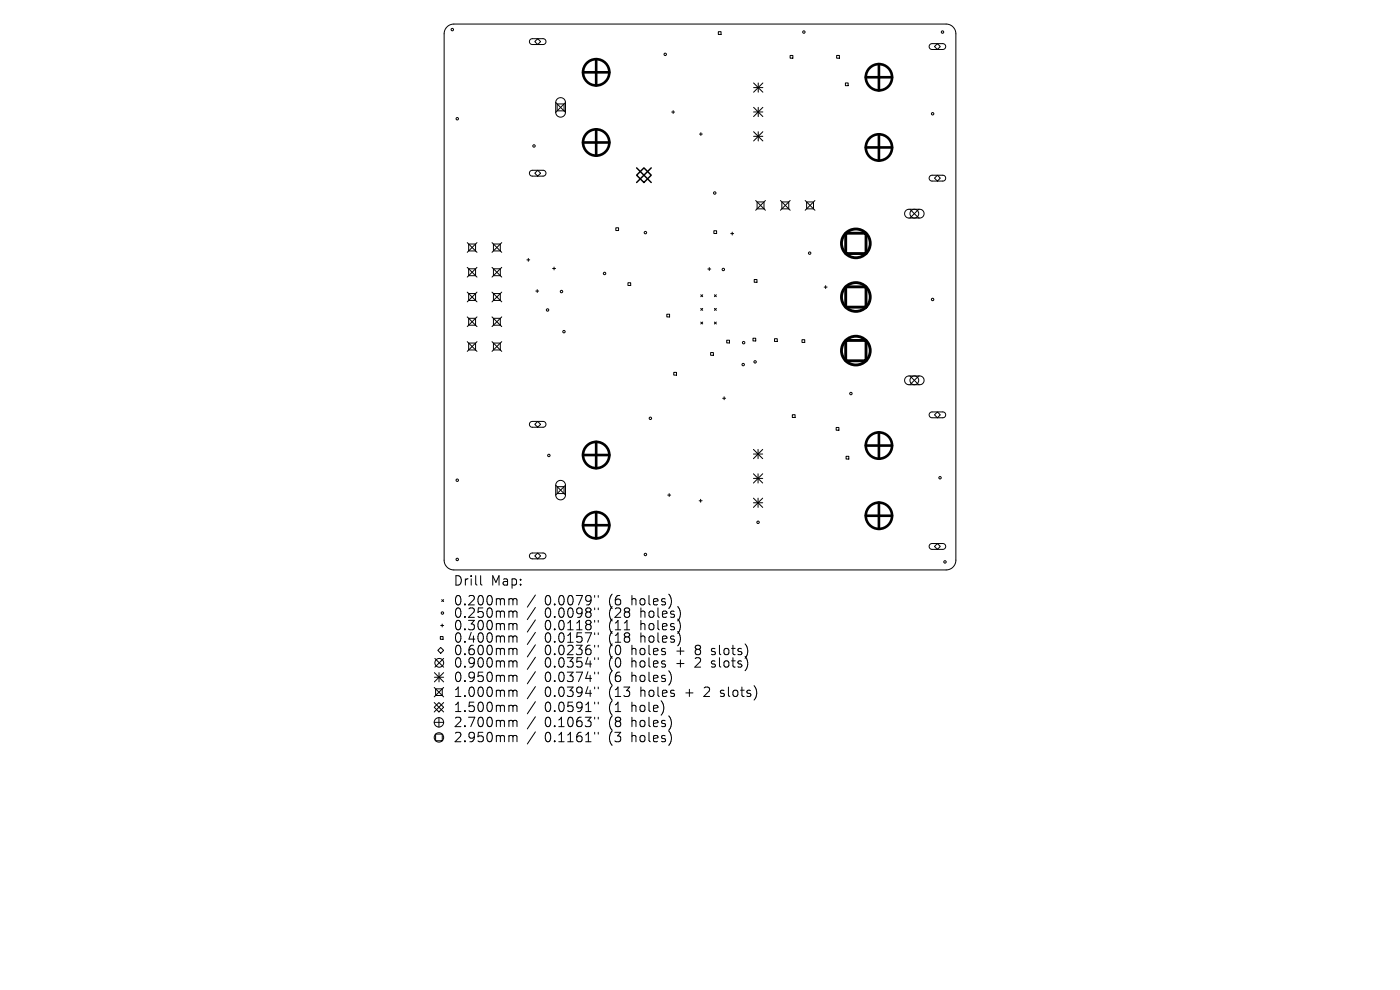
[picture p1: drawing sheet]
<svg xmlns="http://www.w3.org/2000/svg" width="297mm" height="210mm" viewBox="0 0 297 210" stroke-linecap="round" stroke-linejoin="round" font-family="sans-serif">
<defs><g id="words">
<g font-size="2.8">
<text x="96.1" y="124.5">Drill</text>
<text x="104.1" y="124.5">Map:</text>
<text x="96.1" y="128.7">0.200mm</text>
<text x="96.1" y="131.3">0.250mm</text>
<text x="115.6" y="128.7">0.0079&quot;</text>
<text x="115.6" y="131.3">0.0098&quot;</text>
<text x="129.3" y="128.7">(6</text>
<text x="129.3" y="131.3">(28</text>
<text x="134.3" y="128.7">holes)</text>
<text x="136.2" y="131.3">holes)</text>
<text x="96.1" y="134">0.300mm</text>
<text x="96.1" y="136.6">0.400mm</text>
<text x="115.6" y="134">0.0118&quot;</text>
<text x="115.6" y="136.6">0.0157&quot;</text>
<text x="129.3" y="134">(11</text>
<text x="129.3" y="136.6">(18</text>
<text x="136.2" y="134">holes)</text>
<text x="136.2" y="136.6">holes)</text>
<text x="96.1" y="139.3">0.600mm</text>
<text x="96.1" y="141.9">0.900mm</text>
<text x="115.6" y="139.3">0.0236&quot;</text>
<text x="115.6" y="141.9">0.0354&quot;</text>
<text x="129.3" y="139.3">(0</text>
<text x="129.3" y="141.9">(0</text>
<text x="134.3" y="139.3">holes</text>
<text x="134.3" y="141.9">holes</text>
<text x="144" y="139.3">+</text>
<text x="144" y="141.9">+</text>
<text x="148.2" y="139.3">8</text>
<text x="148.2" y="141.9">2</text>
<text x="151.8" y="139.3">slots)</text>
<text x="151.8" y="141.9">slots)</text>
<text x="96.1" y="145">0.950mm</text>
<text x="96.1" y="148.1">1.000mm</text>
<text x="115.6" y="145">0.0374&quot;</text>
<text x="115.6" y="148.1">0.0394&quot;</text>
<text x="129.3" y="145">(6</text>
<text x="129.3" y="148.1">(13</text>
<text x="134.3" y="145">holes)</text>
<text x="136.2" y="148.1">holes</text>
<text x="145.9" y="148.1">+</text>
<text x="150.1" y="148.1">2</text>
<text x="153.7" y="148.1">slots)</text>
<text x="96.1" y="151.3">1.500mm</text>
<text x="96.1" y="154.5">2.700mm</text>
<text x="115.6" y="151.3">0.0591&quot;</text>
<text x="115.6" y="154.5">0.1063&quot;</text>
<text x="129.3" y="151.3">(1</text>
<text x="129.3" y="154.5">(8</text>
<text x="134.3" y="151.3">hole)</text>
<text x="134.3" y="154.5">holes)</text>
<text x="96.1" y="157.7">2.950mm</text>
<text x="115.6" y="157.7">0.1161&quot;</text>
<text x="129.3" y="157.7">(3</text>
<text x="134.3" y="157.7">holes)</text>
</g>
</g></defs>
<g fill="none" stroke="#000" stroke-width=".21">
<path d="M94.8 5.7l.8-.5 .7-.1h104.4a2.07 2.07 0 0 1 2.1 2.1v111.6a2.07 2.07 0 0 1-2.1 2.1h-104.4a2.07 2.07 0 0 1-2.1-2.1v-111.6l.1-.7zM112.5 8.4l.4-.2h2.4l.4 .3 .1 .4-.2 .4-.3 .1h-2.5l-.5-.4zM113.4 8.8l.7-.6 .6 .6-.6 .6zM152.4 6.7h.6v.6h-.6zM159.9 17.6l1.9 2M159.9 18.6h1.9M160.9 17.6v2M161.8 17.6l-1.9 2M167.6 11.8h.6v.5h-.6zM177.5 11.8h.6v.5h-.6zM179.4 17.6h.5v.6h-.5zM197.3 9.4l.4-.1h2.4l.4 .2 .1 .5-.2 .3-.3 .2h-2.5l-.5-.4z"/>
<path d="M198.2 9.9l.7-.6 .6 .6-.6 .6zM112.5 36.3l.4-.2h2.4l.4 .3 .1 .4-.2 .4-.3 .2h-2.5l-.5-.4zM114.1 36.1l.6 .6-.6 .7-.7-.7zM117.9 21.7a1.03 1.03 0 0 1 1-1 1.03 1.03 0 0 1 1.1 1M117.9 23.8a1.03 1.03 0 0 0 1 1.1 1.03 1.03 0 0 0 1.1-1.1M117.9 21.7l2.1 2.1M117.9 21.7v2.1M118.2 22.1h1.5v1.4h-1.5zM120 21.7l-2.1 2.1M120 21.7v2.1M142.5 23.8h.6M142.8 23.5v.6"/>
<path d="M148.4 28.4h.6M148.7 28.1v.7M159.9 23.8h1.9M159.9 22.8l1.9 1.9M159.9 27.9l1.9 2M159.9 28.9h1.9M160.9 22.8v1.9M160.9 27.9v2M161.8 22.8l-1.9 1.9M161.8 27.9l-1.9 2M197.3 37.4l.4-.2h2.4l.4 .2 .1 .5-.2 .3-.3 .2h-2.5l-.5-.4zM198.9 37.2l.6 .6-.6 .6-.7-.6z"/>
<path d="M99.1 51.5l2.1 2M99.1 56.7l2.1 2.1M99.4 51.8h1.5v1.4h-1.5zM99.4 57h1.5v1.5h-1.5zM101.2 51.5l-2.1 2M101.2 56.7l-2.1 2.1M104.4 51.5l2 2M104.4 56.7l2 2.1M104.7 51.8h1.4v1.4h-1.4zM104.7 57h1.4v1.5h-1.4zM106.4 51.5l-2 2M106.4 56.7l-2 2.1"/>
<path d="M111.8 55.1h.6M112.1 54.8v.6M117.2 57h.7M117.5 56.6v.7M130.6 48.3h.6v.6h-.6zM133.2 60h.6v.6h-.6zM150.2 57.1h.6M150.5 56.8v.6M151.4 48.9h.6v.6h-.6zM155 49.5h.6M155.3 49.2v.7M160 59.3h.6v.6h-.6z"/>
<path d="M160.3 42.5l2.1 2.1M160.6 42.8h1.5v1.5h-1.5zM162.4 42.5l-2.1 2.1M165.6 42.5l2 2.1M165.9 42.8h1.4v1.5h-1.4zM167.6 42.5l-2 2.1M170.8 42.5l2.1 2.1M171.1 42.8h1.5v1.5h-1.5zM172.9 42.5l-2.1 2.1M192.2 44.7l.6-.3h2.3a.93 .93 0 0 1 .9 .9 .93 .93 0 0 1-.9 1h-2.3a.93 .93 0 0 1-.8-.6 .93 .93 0 0 1 .2-1zM193 44.4l1.9 1.9M194.9 44.4l-1.9 1.9"/>
<path d="M99.1 62l2.1 2M99.1 67.2l2.1 2.1M99.1 72.5l2.1 2M99.4 62.3h1.5v1.4h-1.5zM99.4 67.5h1.5v1.5h-1.5zM99.4 72.8h1.5v1.4h-1.5zM101.2 62l-2.1 2M101.2 67.2l-2.1 2.1M101.2 72.5l-2.1 2M104.4 62l2 2M104.4 67.2l2 2.1M104.4 72.5l2 2"/>
<path d="M104.7 62.3h1.4v1.4h-1.4zM104.7 67.5h1.4v1.5h-1.4zM104.7 72.8h1.4v1.4h-1.4zM106.4 62l-2 2M106.4 67.2l-2 2.1M106.4 72.5l-2 2M113.7 61.7h.6M114 61.4v.7M141.5 66.6h.5v.6h-.5zM142.9 79h.6v.6h-.6zM148.7 62.5l.4 .4M148.7 65.4l.4 .4"/>
<path d="M148.7 68.3l.4 .4M149.1 62.5l-.4 .4M149.1 65.4l-.4 .4M149.1 68.3l-.4 .4M150.8 74.8h.5v.6h-.5zM151.6 65.4l.4 .4M151.6 68.3l.4 .4M151.6 62.5l.4 .4M152 62.5l-.4 .4M152 65.4l-.4 .4M152 68.3l-.4 .4M154.2 72.2h.6v.5h-.6z"/>
<path d="M159.7 71.7h.6v.6h-.6zM164.3 71.8h.6v.6h-.6zM170.1 72.1h.6v.5h-.6zM174.8 60.9h.7M175.2 60.6v.6M193 79.8l1.9 1.8M194.9 79.8l-1.9 1.8M112.5 89.6l.4-.2h2.4l.4 .3 .1 .4-.2 .4-.3 .1h-2.5l-.5-.4zM113.4 90l.7-.6 .6 .6-.6 .6zM153.3 84.5h.6M153.6 84.2v.6M159.8 95.3l2 2"/>
<path d="M159.8 96.3h2M160.8 95.3v2M161.8 95.3l-2 2M168.1 88h.6v.6h-.6zM177.4 90.7h.6v.6h-.6zM179.5 96.8h.6v.6h-.6zM192.2 80l.6-.2h2.3a.93 .93 0 0 1 .9 .9 .93 .93 0 0 1-.9 .9h-2.3a.93 .93 0 0 1-.8-.6 .93 .93 0 0 1 .2-1zM197.3 87.6l.4-.2h2.4l.4 .2 .1 .5-.2 .3-.3 .2h-2.5l-.5-.4zM198.9 87.4l.6 .6-.6 .6-.7-.6zM112.5 117.5l.4-.2h2.4l.4 .3 .1 .4-.2 .4-.3 .1h-2.5l-.5-.4zM114.1 117.3l.6 .6-.6 .6-.7-.6zM117.9 102.9a1.03 1.03 0 0 1 1-1 1.03 1.03 0 0 1 1.1 1"/>
<path d="M117.9 105a1.03 1.03 0 0 0 1 1 1.03 1.03 0 0 0 1.1-1M117.9 102.9v2.1M117.9 102.9l2.1 2.1M118.2 103.2h1.5v1.5h-1.5zM120 102.9v2.1M120 102.9l-2.1 2.1M141.7 105h.6M142 104.7v.6M148.3 106.2h.6M148.6 105.9v.6M159.8 100.5l2 2M159.8 101.5h2"/>
<path d="M159.8 105.7l2 1.9M159.8 106.7h2M160.8 100.5v2M160.8 105.7v1.9M161.8 100.5l-2 2M161.8 105.7l-2 1.9M197.3 115.5l.4-.2h2.4l.4 .3 .1 .4-.2 .4-.3 .1h-2.5l-.5-.4zM198.2 115.9l.7-.6 .6 .6-.6 .6zM92.3 139.7l1.8 1.8M93.4 135h.6v.6h-.6zM93.5 137.3l.6 .7-.6 .6-.6-.6zM93.5 132.7h.6"/>
<path d="M93.7 127.2l.4 .4M93.8 132.4v.6M94.1 127.2l-.4 .4M94.1 139.7l-1.8 1.8M102 122.1v1.7l.2 .3M108.2 127l.5 .1 .1 .2M108.2 129.6l.5 .1 .1 .2M108.2 132.3l.5 .1 .1 .2M108.2 134.9l.5 .1 .1 .2M108.2 137.5l.5 .1 .1 .2M108.8 127.3l.3-.3 .5 .1 .1 1.2M108.8 127.3v1"/>
<path d="M108.8 129.9v1.1M108.8 132.6v1M108.8 135.2v1M108.8 137.8v1.1M108.8 129.9l.3-.3 .5 .1 .1 1.3M108.8 132.6l.3-.3 .5 .1 .1 1.2M108.8 135.2l.3-.3 .5 .1 .1 1.2M108.8 137.8l.3-.3 .5 .1 .1 1.3M113.6 126.2l-1.7 2.6M113.6 128.9l-1.7 2.5M113.6 131.5l-1.7 2.6M113.6 134.1l-1.7 2.6"/>
<path d="M113.6 136.8l-1.7 2.6M113.6 139.4l-1.7 2.6M126.2 126.3v.4M126.2 129v.3M126.2 131.6v.4M126.2 134.2v.4M126.2 136.9v.4M126.2 139.5v.4M126.9 126.3v.4M126.9 129v.3M126.9 131.6v.4M126.9 134.2v.4"/>
<path d="M126.9 136.9v.4M126.9 139.5v.4M150.9 138.8l.2 .1M151 137.6v.5M92.1 145.8l2 2M92.1 149l2 2M92.1 153.2h2M92.2 142.7l1.9 1.9M92.2 143.7h1.9M92.4 146.1h1.4v1.4h-1.4zM92.4 155.7h1.4v1.4h-1.4zM93.1 149l1 1-1 1-1-1z"/>
<path d="M93.1 152.2v2M93.1 142.7v1.9M94.1 145.8l-2 2M94.1 149l-2 2M94.1 142.7l-1.9 1.9M108.2 140.2l.5 .1 .1 .2M108.2 143.2l.5 .1 .1 .2M108.2 146.4l.5 .1 .1 .2M108.2 149.6l.5 .1 .1 .2M108.2 152.8l.5 .1 .1 .2M108.2 156l.5 .1 .1 .2M108.8 140.5v1"/>
<path d="M108.8 143.5v1.1M108.8 146.7v1M108.8 149.9v1M108.8 153.1v1M108.8 156.3v1M108.8 140.5l.3-.3 .5 .1 .1 1.2M108.8 143.5l.3-.3 .5 .1 .1 1.3M108.8 146.7l.3-.3 .5 .1 .1 1.2M108.8 149.9l.3-.3 .5 .1 .1 1.2M108.8 153.1l.3-.3 .5 .1 .1 1.2M108.8 156.3l.3-.3 .5 .1 .1 1.2M113.6 142.5l-1.7 2.6"/>
<path d="M113.6 145.6l-1.7 2.6M113.6 148.8l-1.7 2.6M113.6 152l-1.7 2.6M113.6 155.2l-1.7 2.6M126.2 142.6v.4M126.2 145.7v.4M126.2 148.9v.4M126.2 152.1v.4M126.2 155.3v.4M126.9 142.6v.4M126.9 145.7v.4M126.9 148.9v.4"/>
<path d="M126.9 152.1v.4M126.9 155.3v.4M150.9 141.4l.2 .1M151 140.3v.5M152.8 147.6l.2 .1M152.9 146.5v.5"/>
<circle cx="96" cy="6.3" r=".26"/>
<circle cx="141.1" cy="11.5" r=".26"/>
<circle cx="170.5" cy="6.8" r=".26"/>
<circle cx="199.9" cy="6.8" r=".26"/>
<circle cx="97" cy="25.2" r=".26"/>
<circle cx="113.3" cy="31" r=".26"/>
<circle cx="197.8" cy="24.1" r=".26"/>
<circle cx="128.3" cy="58" r=".26"/>
<circle cx="136.9" cy="49.3" r=".26"/>
<circle cx="151.6" cy="40.9" r=".26"/>
<circle cx="153.4" cy="57.2" r=".26"/>
<circle cx="171.8" cy="53.7" r=".26"/>
<circle cx="194" cy="45.3" r=".93"/>
<circle cx="116.2" cy="65.8" r=".26"/>
<circle cx="119.1" cy="61.8" r=".26"/>
<circle cx="119.6" cy="70.4" r=".26"/>
<circle cx="157.7" cy="77.3" r=".26"/>
<circle cx="157.8" cy="72.7" r=".26"/>
<circle cx="160.2" cy="76.8" r=".26"/>
<circle cx="197.8" cy="63.5" r=".26"/>
<circle cx="116.4" cy="96.6" r=".26"/>
<circle cx="138" cy="88.7" r=".26"/>
<circle cx="180.5" cy="83.5" r=".26"/>
<circle cx="194" cy="80.7" r=".93"/>
<circle cx="97" cy="101.9" r=".26"/>
<circle cx="97" cy="118.7" r=".26"/>
<circle cx="136.9" cy="117.6" r=".26"/>
<circle cx="160.8" cy="110.8" r=".26"/>
<circle cx="199.4" cy="101.3" r=".26"/>
<circle cx="200.5" cy="119.2" r=".26"/>
<circle cx="93.9" cy="130" r=".26"/>
<circle cx="93.1" cy="153.2" r="1"/>
<circle cx="93.1" cy="156.4" r="1"/>
<circle cx="93.2" cy="140.6" r=".93"/>
</g>
<path d="M135.1 35.6l3.1 3.1M136.6 35.6l1.6 1.6-1.6 1.5-1.5-1.5zM138.2 35.6l-3.1 3.1" fill="none" stroke="#000" stroke-width=".31"/>
<g fill="none" stroke="#000" stroke-width=".56">
<path d="M123.7 15.3h5.6M126.5 12.5v5.6M183.7 16.4h5.6M186.5 13.6v5.6M123.7 30.2h5.6M126.5 27.4v5.6M183.7 31.3h5.6M186.5 28.5v5.6M123.7 96.5h5.6M126.5 93.7v5.6M183.7 94.5h5.6M186.5 91.7v5.6"/>
<path d="M123.7 111.4h5.6M126.5 108.6v5.6M183.7 109.4h5.6M186.5 106.6v5.6"/>
<circle cx="126.5" cy="15.3" r="2.79"/>
<circle cx="186.5" cy="16.4" r="2.79"/>
<circle cx="126.5" cy="30.2" r="2.79"/>
<circle cx="186.5" cy="31.3" r="2.79"/>
<circle cx="126.5" cy="96.5" r="2.79"/>
<circle cx="186.5" cy="94.5" r="2.79"/>
<circle cx="126.5" cy="111.4" r="2.79"/>
<circle cx="186.5" cy="109.4" r="2.79"/>
</g>
<g fill="none" stroke="#000" stroke-width=".61">
<path d="M179.4 49.5h4.3v4.3h-4.3zM179.4 60.8h4.3v4.4h-4.3zM179.4 72.2h4.3v4.3h-4.3z"/>
<circle cx="181.6" cy="51.6" r="3"/>
<circle cx="181.6" cy="74.4" r="3"/>
<circle cx="181.6" cy="63" r="3"/>
</g>
<use href="#words"/>
</svg>
